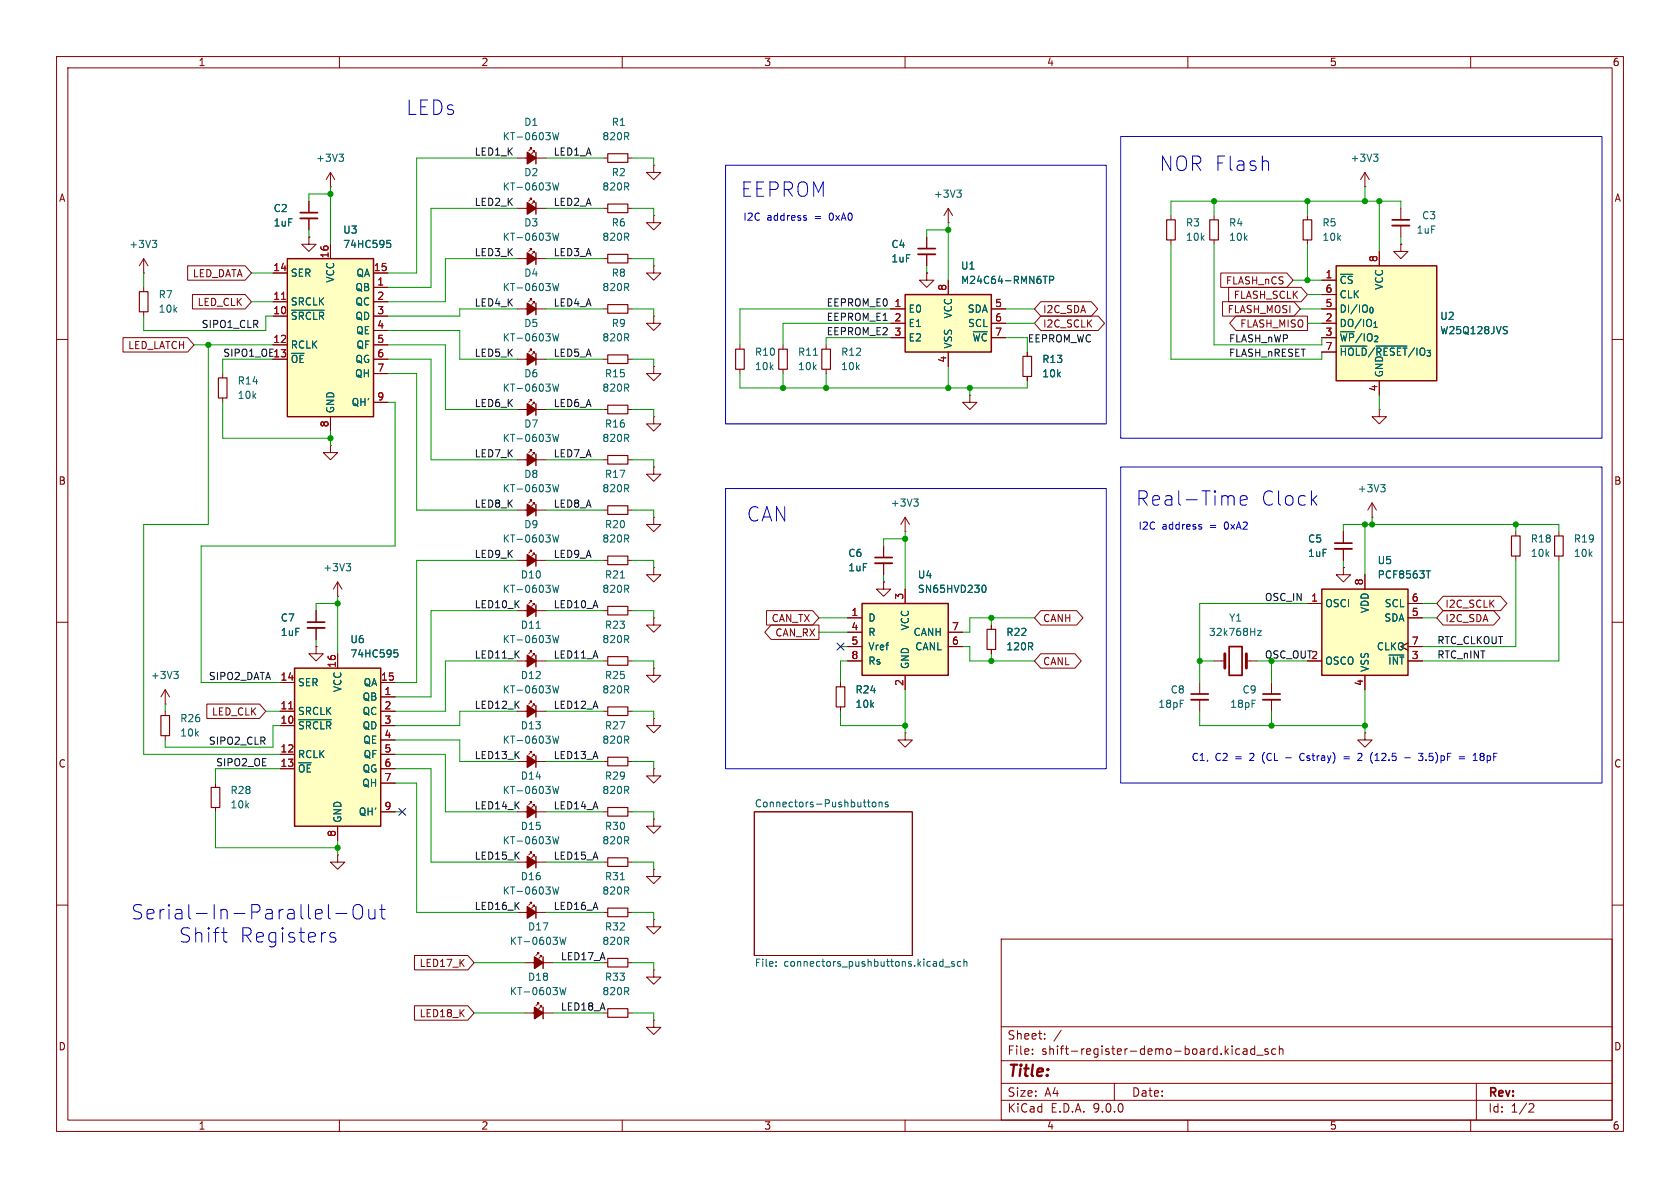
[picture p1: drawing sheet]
<svg xmlns="http://www.w3.org/2000/svg" width="297mm" height="210mm" viewBox="0 0 297 210" stroke-linecap="round" stroke-linejoin="round" font-family="sans-serif">
<defs><g id="words">
<g font-size="3.5" fill="#0000c2">
<text x="71.8" y="20.6">LEDs</text>
<text x="130.8" y="35">EEPROM</text>
<text x="204.9" y="30.5">NOR Flash</text>
<text x="200.7" y="89.6">Real-Time</text>
<text x="222.7" y="89.6">Clock</text>
<text x="132" y="92.4">CAN</text>
<text x="23.1" y="162.8">Serial-In-Parallel-Out</text>
<text x="31.6" y="166.9">Shift</text>
<text x="42.3" y="166.9">Registers</text>
</g>
<text font-size="2.8" fill="#840000" x="178" y="190.9">Title:</text>
<g font-size="2.1" fill="#840000">
<text x="178" y="184">Sheet:</text>
<text x="178" y="186.7">File:</text>
<text x="184.1" y="186.7">shift-register-demo-board.kicad_sch</text>
<text x="178" y="196.9">KiCad</text>
<text x="178" y="194.1">Size:</text>
<text x="184.7" y="194.1">A4</text>
<text x="185.7" y="196.9">E.D.A.</text>
<text x="193.3" y="196.9">9.0.0</text>
<text x="200" y="194.1">Date:</text>
<text x="263" y="194.3">Rev:</text>
<text x="263" y="196.9">Id:</text>
<text x="267.1" y="196.9">1/2</text>
</g>
<g font-size="1.8" fill="#840000">
<text x="35" y="11.9">1</text>
<text x="85" y="11.9">2</text>
<text x="135" y="11.9">3</text>
<text x="185" y="11.9">4</text>
<text x="235" y="11.9">5</text>
<text x="285" y="11.9">6</text>
<text x="10.3" y="35.9">A</text>
<text x="285.3" y="35.9">A</text>
<text x="34" y="49.2">LED_DATA</text>
<text x="216.6" y="50.5">FLASH_nCS</text>
<text x="218" y="53">FLASH_SCLK</text>
<text x="34.8" y="54.3">LED_CLK</text>
<text x="184.3" y="55.6">I2C_SDA</text>
<text x="184.3" y="58.1">I2C_SCLK</text>
<text x="216.9" y="55.6">FLASH_MOSI</text>
<text x="219.2" y="58.1">FLASH_MISO</text>
<text x="22.6" y="61.9">LED_LATCH</text>
<text x="10.3" y="85.9">B</text>
<text x="285.3" y="85.9">B</text>
<text x="255.4" y="107.6">I2C_SCLK</text>
<text x="136.3" y="110.2">CAN_TX</text>
<text x="137" y="112.7">CAN_RX</text>
<text x="184.3" y="110.2">CANH</text>
<text x="255.4" y="110.2">I2C_SDA</text>
<text x="184.3" y="117.8">CANL</text>
<text x="37.4" y="126.7">LED_CLK</text>
<text x="10.3" y="135.9">C</text>
<text x="285.3" y="135.9">C</text>
<text x="74.1" y="171.1">LED17_K</text>
<text x="10.3" y="185.9">D</text>
<text x="74.1" y="180">LED18_K</text>
<text x="285.3" y="185.9">D</text>
<text x="35" y="199.9">1</text>
<text x="85" y="199.9">2</text>
<text x="135" y="199.9">3</text>
<text x="185" y="199.9">4</text>
<text x="235" y="199.9">5</text>
<text x="285" y="199.9">6</text>
</g>
<g font-size="1.8" fill="#006464">
<text x="92.6" y="22.5">D1</text>
<text x="108.1" y="22.5">R1</text>
<text x="55.8" y="28.8">+3V3</text>
<text x="88.8" y="25">KT-0603W</text>
<text x="106.4" y="25">820R</text>
<text x="238.7" y="28.8">+3V3</text>
<text x="88.8" y="33.9">KT-0603W</text>
<text x="92.6" y="31.3">D2</text>
<text x="106.4" y="33.9">820R</text>
<text x="108.1" y="31.3">R2</text>
<text x="165" y="35.2">+3V3</text>
<text x="48.3" y="37.7">C2</text>
<text x="48.3" y="40.2">1uF</text>
<text x="60.6" y="41.5">U3</text>
<text x="92.6" y="40.2">D3</text>
<text x="108.1" y="40.2">R6</text>
<text x="209.6" y="40.2">R3</text>
<text x="217.2" y="40.2">R4</text>
<text x="233.7" y="40.2">R5</text>
<text x="250.3" y="41.5">1uF</text>
<text x="251.3" y="39">C3</text>
<text x="22.8" y="44">+3V3</text>
<text x="60.6" y="44">74HC595</text>
<text x="88.8" y="42.8">KT-0603W</text>
<text x="106.4" y="42.8">820R</text>
<text x="157.5" y="44">C4</text>
<text x="157.5" y="46.6">1uF</text>
<text x="169.8" y="47.9">U1</text>
<text x="209.6" y="42.8">10k</text>
<text x="217.2" y="42.8">10k</text>
<text x="233.7" y="42.8">10k</text>
<text x="27.9" y="52.9">R7</text>
<text x="51.3" y="49.1">SER</text>
<text x="59.3" y="50.1" transform="rotate(-90 59.3 50.1)">VCC</text>
<text x="62.7" y="51.7">QB</text>
<text x="62.9" y="49.1">QA</text>
<text x="88.8" y="51.7">KT-0603W</text>
<text x="92.6" y="49.1">D4</text>
<text x="106.4" y="51.7">820R</text>
<text x="108.1" y="49.1">R8</text>
<text x="169.8" y="50.4">M24C64-RMN6TP</text>
<text x="236.7" y="50.4">~{CS}</text>
<text x="236.7" y="52.9">CLK</text>
<text x="244.7" y="51.3" transform="rotate(-90 244.7 51.3)">VCC</text>
<text x="27.9" y="55.5">10k</text>
<text x="51.3" y="54.2">SRCLK</text>
<text x="51.3" y="56.7">~{SRCLR}</text>
<text x="62.7" y="54.2">QC</text>
<text x="62.7" y="56.7">QD</text>
<text x="62.8" y="59.3">QE</text>
<text x="92.6" y="58">D5</text>
<text x="108.1" y="58">R9</text>
<text x="160.5" y="55.5">E0</text>
<text x="160.5" y="58">E1</text>
<text x="168.5" y="56.4" transform="rotate(-90 168.5 56.4)">VCC</text>
<text x="171" y="55.5">SDA</text>
<text x="171" y="58">SCL</text>
<text x="236.7" y="55.5">DI/IO_{0}</text>
<text x="236.7" y="58">DO/IO_{1}</text>
<text x="254.5" y="59.3">W25Q128JVS</text>
<text x="254.5" y="56.7">U2</text>
<text x="51.3" y="61.8">RCLK</text>
<text x="51.3" y="64.4">~{OE}</text>
<text x="62.7" y="64.4">QG</text>
<text x="62.9" y="61.8">QF</text>
<text x="88.8" y="60.6">KT-0603W</text>
<text x="106.4" y="60.6">820R</text>
<text x="133.4" y="65.6">10k</text>
<text x="133.4" y="63.1">R10</text>
<text x="141" y="65.6">10k</text>
<text x="141" y="63.1">R11</text>
<text x="148.6" y="65.6">10k</text>
<text x="148.6" y="63.1">R12</text>
<text x="160.5" y="60.6">E2</text>
<text x="168.5" y="61.7" transform="rotate(-90 168.5 61.7)">VSS</text>
<text x="171.8" y="60.6">~{WC}</text>
<text x="184.2" y="64.4">R13</text>
<text x="236.7" y="60.6">~{WP}/IO_{2}</text>
<text x="236.7" y="63.1">~{HOLD}/~{RESET}/IO_{3}</text>
<text x="41.9" y="70.7">10k</text>
<text x="41.9" y="68.2">R14</text>
<text x="62.1" y="72">QH'</text>
<text x="62.7" y="66.9">QH</text>
<text x="88.8" y="69.4">KT-0603W</text>
<text x="92.6" y="66.9">D6</text>
<text x="106.4" y="69.4">820R</text>
<text x="106.8" y="66.9">R15</text>
<text x="184.2" y="66.9">10k</text>
<text x="244.7" y="66.8" transform="rotate(-90 244.7 66.8)">GND</text>
<text x="59.3" y="73.2" transform="rotate(-90 59.3 73.2)">GND</text>
<text x="92.6" y="75.8">D7</text>
<text x="106.8" y="75.8">R16</text>
<text x="88.8" y="78.3">KT-0603W</text>
<text x="106.4" y="78.3">820R</text>
<text x="88.8" y="87.2">KT-0603W</text>
<text x="92.6" y="84.7">D8</text>
<text x="106.4" y="87.2">820R</text>
<text x="106.8" y="84.7">R17</text>
<text x="157.4" y="89.8">+3V3</text>
<text x="239.9" y="87.2">+3V3</text>
<text x="92.6" y="93.6">D9</text>
<text x="106.8" y="93.6">R20</text>
<text x="57" y="101.2">+3V3</text>
<text x="88.8" y="96.1">KT-0603W</text>
<text x="106.4" y="96.1">820R</text>
<text x="149.9" y="98.7">C6</text>
<text x="149.9" y="101.2">1uF</text>
<text x="231.1" y="96.1">C5</text>
<text x="231.1" y="98.7">1uF</text>
<text x="243.5" y="99.9">U5</text>
<text x="270.5" y="98.7">10k</text>
<text x="270.5" y="96.1">R18</text>
<text x="278.1" y="98.7">10k</text>
<text x="278.1" y="96.1">R19</text>
<text x="88.8" y="105">KT-0603W</text>
<text x="92" y="102.5">D10</text>
<text x="106.4" y="105">820R</text>
<text x="106.8" y="102.5">R21</text>
<text x="162.2" y="102.5">U4</text>
<text x="162.2" y="105">SN65HVD230</text>
<text x="234.2" y="107.5">OSCI</text>
<text x="243.5" y="102.5">PCF8563T</text>
<text x="244.7" y="107.5">SCL</text>
<text x="49.5" y="110.1">C7</text>
<text x="49.5" y="112.6">1uF</text>
<text x="61.8" y="113.9">U6</text>
<text x="88.8" y="113.9">KT-0603W</text>
<text x="92" y="111.4">D11</text>
<text x="106.4" y="113.9">820R</text>
<text x="106.8" y="111.4">R23</text>
<text x="153.4" y="110.1">D</text>
<text x="153.4" y="112.6">R</text>
<text x="160.9" y="111.5" transform="rotate(-90 160.9 111.5)">VCC</text>
<text x="161.4" y="112.6">CANH</text>
<text x="177.8" y="112.6">R22</text>
<text x="213.6" y="112.6">32k768Hz</text>
<text x="217.2" y="110.1">Y1</text>
<text x="242.2" y="108.5" transform="rotate(-90 242.2 108.5)">VDD</text>
<text x="244.6" y="110.1">SDA</text>
<text x="61.8" y="116.4">74HC595</text>
<text x="153.4" y="115.2">Vref</text>
<text x="153.4" y="117.7">Rs</text>
<text x="160.9" y="118.4" transform="rotate(-90 160.9 118.4)">GND</text>
<text x="161.7" y="115.2">CANL</text>
<text x="177.8" y="115.2">120R</text>
<text x="234.2" y="117.7">OSCO</text>
<text x="242.2" y="118.9" transform="rotate(-90 242.2 118.9)">VSS</text>
<text x="243.3" y="115.2">CLKO</text>
<text x="245.3" y="117.7">~{INT}</text>
<text x="26.6" y="120.2">+3V3</text>
<text x="52.6" y="121.5">SER</text>
<text x="60.6" y="122.4" transform="rotate(-90 60.6 122.4)">VCC</text>
<text x="64" y="124.1">QB</text>
<text x="64.2" y="121.5">QA</text>
<text x="88.8" y="122.8">KT-0603W</text>
<text x="92" y="120.2">D12</text>
<text x="106.4" y="122.8">820R</text>
<text x="106.8" y="120.2">R25</text>
<text x="151.1" y="125.3">10k</text>
<text x="151.1" y="122.8">R24</text>
<text x="204.7" y="125.3">18pF</text>
<text x="206.9" y="122.8">C8</text>
<text x="217.4" y="125.3">18pF</text>
<text x="219.6" y="122.8">C9</text>
<text x="31.8" y="130.4">10k</text>
<text x="31.8" y="127.9">R26</text>
<text x="52.6" y="126.6">SRCLK</text>
<text x="52.6" y="129.1">~{SRCLR}</text>
<text x="64" y="126.6">QC</text>
<text x="64" y="129.1">QD</text>
<text x="64.1" y="131.7">QE</text>
<text x="88.8" y="131.7">KT-0603W</text>
<text x="92" y="129.1">D13</text>
<text x="106.4" y="131.7">820R</text>
<text x="106.8" y="129.1">R27</text>
<text x="52.6" y="134.2">RCLK</text>
<text x="52.6" y="136.8">~{OE}</text>
<text x="64" y="136.8">QG</text>
<text x="64.2" y="134.2">QF</text>
<text x="40.6" y="143.1">10k</text>
<text x="40.6" y="140.6">R28</text>
<text x="63.9" y="139.3">QH</text>
<text x="88.8" y="140.6">KT-0603W</text>
<text x="92" y="138">D14</text>
<text x="106.4" y="140.6">820R</text>
<text x="106.8" y="138">R29</text>
<text x="133.3" y="142.8">Connectors-Pushbuttons</text>
<text x="60.6" y="145.5" transform="rotate(-90 60.6 145.5)">GND</text>
<text x="63.3" y="144.4">QH'</text>
<text x="88.8" y="149.5">KT-0603W</text>
<text x="92" y="146.9">D15</text>
<text x="106.4" y="149.5">820R</text>
<text x="106.8" y="146.9">R30</text>
<text x="92" y="155.8">D16</text>
<text x="106.8" y="155.8">R31</text>
<text x="88.8" y="158.3">KT-0603W</text>
<text x="106.4" y="158.3">820R</text>
<text x="90" y="167.2">KT-0603W</text>
<text x="93.2" y="164.7">D17</text>
<text x="106.4" y="167.2">820R</text>
<text x="106.8" y="164.7">R32</text>
<text x="93.2" y="173.6">D18</text>
<text x="106.8" y="173.6">R33</text>
<text x="133.3" y="171.2">File:</text>
<text x="138.6" y="171.2">connectors_pushbuttons.kicad_sch</text>
<text x="90" y="176.1">KT-0603W</text>
<text x="106.4" y="176.1">820R</text>
</g>
<g font-size="1.8" fill="#0f0f0f">
<text x="83.8" y="27.6">LED1_K</text>
<text x="97.8" y="27.6">LED1_A</text>
<text x="83.8" y="36.5">LED2_K</text>
<text x="97.8" y="36.5">LED2_A</text>
<text x="83.8" y="45.4">LED3_K</text>
<text x="97.8" y="45.4">LED3_A</text>
<text x="35.6" y="58.1">SIPO1_CLR</text>
<text x="83.8" y="54.3">LED4_K</text>
<text x="97.8" y="54.3">LED4_A</text>
<text x="146" y="56.8">EEPROM_E1</text>
<text x="146" y="54.3">EEPROM_E0</text>
<text x="146" y="59.3">EEPROM_E2</text>
<text x="39.4" y="63.2">SIPO1_OE13</text>
<text x="83.8" y="63.2">LED5_K</text>
<text x="97.8" y="63.2">LED5_A</text>
<text x="181.6" y="60.6">EEPROM_WC</text>
<text x="217.2" y="60.6">FLASH_nWP</text>
<text x="217.2" y="63.2">FLASH_nRESET</text>
<text x="83.8" y="72">LED6_K</text>
<text x="97.8" y="72">LED6_A</text>
<text x="83.8" y="80.9">LED7_K</text>
<text x="97.8" y="80.9">LED7_A</text>
<text x="83.8" y="89.8">LED8_K</text>
<text x="97.8" y="89.8">LED8_A</text>
<text x="83.8" y="98.7">LED9_K</text>
<text x="97.8" y="98.7">LED9_A</text>
<text x="83.8" y="107.6">LED10_K</text>
<text x="97.8" y="107.6">LED10_A</text>
<text x="223.5" y="106.3">OSC_IN</text>
<text x="254" y="114">RTC_CLKOUT</text>
<text x="83.8" y="116.5">LED11_K</text>
<text x="97.8" y="116.5">LED11_A</text>
<text x="254" y="116.5">RTC_nINT</text>
<text x="36.8" y="120.3">SIPO2_DATA</text>
<text x="83.8" y="125.4">LED12_K</text>
<text x="97.8" y="125.4">LED12_A</text>
<text x="36.8" y="131.7">SIPO2_CLR</text>
<text x="38.1" y="135.5">SIPO2_OE</text>
<text x="83.8" y="134.3">LED13_K</text>
<text x="97.8" y="134.3">LED13_A</text>
<text x="83.8" y="143.2">LED14_K</text>
<text x="97.8" y="143.2">LED14_A</text>
<text x="83.8" y="152.1">LED15_K</text>
<text x="97.8" y="152.1">LED15_A</text>
<text x="83.8" y="160.9">LED16_K</text>
<text x="97.8" y="160.9">LED16_A</text>
<text x="99.1" y="169.8">LED17_A</text>
<text x="99.1" y="178.7">LED18_A</text>
</g>
<g font-size="1.8" fill="#0000c2">
<text x="131.3" y="39.2">I2C</text>
<text x="135.6" y="39.2">address</text>
<text x="144.1" y="39.2">=</text>
<text x="146.9" y="39.2">0xA0</text>
<text x="201.2" y="93.8">I2C</text>
<text x="205.4" y="93.8">address</text>
<text x="214" y="93.8">=</text>
<text x="216.7" y="93.8">0xA2</text>
<text x="210.6" y="134.7">C1,</text>
<text x="214.8" y="134.7">C2</text>
<text x="218.5" y="134.7">=</text>
<text x="221.2" y="134.7">2</text>
<text x="223.6" y="134.7">(CL</text>
<text x="230.7" y="134.7">Cstray)</text>
<text x="241.3" y="134.7">2</text>
<text x="243.7" y="134.7">(12.5</text>
<text x="252.7" y="134.7">3.5)pF</text>
<text x="260" y="134.7">=</text>
<text x="262.7" y="134.7">18pF</text>
</g>
<g font-size="1.8" fill="#a90000">
<text x="58.2" y="45.8" transform="rotate(-90 58.2 45.8)">16</text>
<text x="243.6" y="46.4" transform="rotate(-90 243.6 46.4)">8</text>
<text x="48.2" y="48">14</text>
<text x="48.2" y="53.1">11</text>
<text x="66" y="48">15</text>
<text x="66.6" y="50.5">1</text>
<text x="66.6" y="53.1">2</text>
<text x="167.4" y="51.5" transform="rotate(-90 167.4 51.5)">8</text>
<text x="234.2" y="49.3">1</text>
<text x="234.2" y="51.8">6</text>
<text x="48.2" y="55.6">10</text>
<text x="66.6" y="55.6">3</text>
<text x="66.6" y="58.2">4</text>
<text x="158" y="54.4">1</text>
<text x="158" y="56.9">2</text>
<text x="158" y="59.4">3</text>
<text x="175.8" y="54.4">5</text>
<text x="175.8" y="56.9">6</text>
<text x="175.8" y="59.4">7</text>
<text x="234.2" y="54.4">5</text>
<text x="234.2" y="56.9">2</text>
<text x="234.2" y="59.4">3</text>
<text x="48.2" y="60.7">12</text>
<text x="48.2" y="63.2">13</text>
<text x="66.6" y="60.7">5</text>
<text x="66.6" y="63.2">6</text>
<text x="66.6" y="65.8">7</text>
<text x="167.4" y="64.2" transform="rotate(-90 167.4 64.2)">4</text>
<text x="234.2" y="62">7</text>
<text x="66.6" y="70.9">9</text>
<text x="243.6" y="69.3" transform="rotate(-90 243.6 69.3)">4</text>
<text x="58.2" y="75.6" transform="rotate(-90 58.2 75.6)">8</text>
<text x="159.8" y="106.1" transform="rotate(-90 159.8 106.1)">3</text>
<text x="231.7" y="106.4">1</text>
<text x="241" y="103.6" transform="rotate(-90 241 103.6)">8</text>
<text x="249.5" y="106.4">6</text>
<text x="150.4" y="109">1</text>
<text x="150.4" y="111.5">4</text>
<text x="168.2" y="111.5">7</text>
<text x="249.5" y="109">5</text>
<text x="59.4" y="118.2" transform="rotate(-90 59.4 118.2)">16</text>
<text x="150.4" y="114">5</text>
<text x="150.4" y="116.6">8</text>
<text x="168.2" y="114">6</text>
<text x="231.7" y="116.6">2</text>
<text x="249.5" y="114">7</text>
<text x="249.5" y="116.6">3</text>
<text x="49.5" y="120.4">14</text>
<text x="49.5" y="125.5">11</text>
<text x="67.3" y="120.4">15</text>
<text x="67.9" y="122.9">1</text>
<text x="67.9" y="125.5">2</text>
<text x="159.8" y="121.4" transform="rotate(-90 159.8 121.4)">2</text>
<text x="241" y="121.4" transform="rotate(-90 241 121.4)">4</text>
<text x="49.5" y="128">10</text>
<text x="67.9" y="128">3</text>
<text x="67.9" y="130.6">4</text>
<text x="49.5" y="133.1">12</text>
<text x="49.5" y="135.6">13</text>
<text x="67.9" y="133.1">5</text>
<text x="67.9" y="135.6">6</text>
<text x="67.9" y="138.2">7</text>
<text x="67.9" y="143.3">9</text>
<text x="59.4" y="148" transform="rotate(-90 59.4 148)">8</text>
</g>
<text font-size="1.8" fill="#009600" x="223.5" y="116.5">OSC_OUT2</text>
</g></defs>
<g fill="none" stroke="#840000" stroke-width=".18">
<path d="M10 10h277v190h-277zM12 12h273v186h-273zM60 10v2M110 10v2M160 10v2M210 10v2M260 10v2M58.4 33h.1M58.4 30.5l.8 1.3M58.4 30.5l-.7 1.3M58.4 30.5v2.5M167.6 39.4h.1"/>
<path d="M167.6 36.8l.8 1.3M167.6 36.8l-.7 1.3M167.6 36.8v2.6M163.8 48.3v1.2h-1.2l1.2 1.3 1.3-1.3h-1.3M163.8 48.3h.1M163.8 41.9v2M163.8 45v2M10 60h2M115.6 73.7v1.2h1.2l-1.2 1.3-1.3-1.3h1.3M115.6 73.7h.1M130.8 61v.7M130.8 65.3v.7"/>
<path d="M138.4 61v.7M138.4 65.3v.7M146 61v.7M146 65.3v.7M285 60h2M106.7 99.1h.7M111 99.1h.8M115.6 82.6v1.2h1.2l-1.2 1.3-1.3-1.3h1.3M115.6 82.6h.1M115.6 91.4v1.3h1.2l-1.2 1.3-1.3-1.3h1.3M115.6 91.4h.1M10 110h2"/>
<path d="M106.7 108h.7M111 108h.8M115.6 100.3v1.3h1.2l-1.2 1.3-1.3-1.3h1.3M115.6 100.3h.1M285 110h2M29.2 124.5h.1M29.2 121.9l.8 1.3M29.2 121.9l-.8 1.3M29.2 121.9v2.6M29.2 125.7v.8M29.2 130v.8M115.6 135.9v1.3h1.2l-1.2 1.2-1.3-1.2h1.3"/>
<path d="M115.6 135.9h.1M91.4 152.4h5.1M94 159.8v-.3h-.3h.3l-.5 .5M94 150.9v-.3h-.3h.3l-.5 .5M94.5 151.4v-.3h-.3h.3l-.5 .5M106.7 152.4h.7M106.7 143.5h.7M111 152.4h.8M111 143.5h.8M115.6 153.7v1.2h1.2l-1.2 1.3-1.3-1.3h1.3M115.6 153.7h.1M115.6 144.8v1.3h1.2l-1.2 1.2-1.3-1.2h1.3"/>
<path d="M115.6 144.8h.1M133.3 143.5h28v25.4h-28zM10 160h2M91.4 161.3h5.1M92.7 170.2h5.1M94.5 160.3v-.3h-.3h.3l-.5 .5M95.2 168.7v-.3h-.2h.2l-.5 .5M95.8 169.2v-.3h-.3h.3l-.6 .5M106.7 179.1h.7M111 179.1h.8M177 166h108v32h-108zM285 160h2"/>
<path d="M60 198v2M110 198v2M160 198v2M177 194.5h108M177 191.5h108M177 187.5h108M177 181.5h108M182.5 186.3v.1M182.5 185.5v.1M184.7 183.6v.1M184.7 182.8v.1M187.6 182.1l-1.3 2"/>
<path d="M197 191.5v3M210 198v2M219.2 185.5l-.5-.1-.2 .3v.4l.1 .2h.6M219.8 185.5h.6l.1 .9M220.5 185.8h-.5a.29 .29 0 0 0-.3 .3 .29 .29 0 0 0 .3 .3l.5-.1M221.8 185.5l-.4-.1-.3 .3v.4l.1 .2h.6M221.8 184.9v1.5M222.2 186.5h1.1M224.2 185.5l-.4-.1-.2 .2 .1 .2 .5 .2v.3h-.6M225.5 185.5l-.4-.1-.3 .3v.4l.2 .2h.5M226.2 185.5l.2-.1 .3 .1 .1 .9M226.2 184.9v1.5"/>
<path d="M260 198v2M261 191.5v6.5M270.5 195.1l.5 .1 .2 .3-1 1.1h1"/>
</g>
<g fill="none" stroke="#006464" stroke-width=".18">
<path d="M59.9 27.2h.8l-.4 .5M60.5 27.7l.2 .3v.3l-.2 .2M169.2 33.6h.7l-.4 .5M169.7 34.1l.2 .2v.3l-.2 .3M143.8 62.8h.7M30.7 118.7h.8l-.4 .5M31.3 119.2l.2 .2v.3l-.2 .3M109.7 102.2h.7M97.7 156.8l.3 1.3 .2-.9 .3 .9 .3-1.3M97.7 147.9l.3 1.3 .2-.9 .3 .9 .3-1.3M153.3 141.8h.5M153.5 141.4v1.1l.3 .1"/>
<path d="M154.3 141.8h.3l.3 .2v.4l-.3 .2h-.3l-.1-.2zM155.4 141.9l.2-.1h.3v.8M155.4 141.8v.8M157 141.8h-.3l-.2 .2 .1 .2 .4 .1v.3h-.5M99 165.7l.3 1.2 .2-.9 .3 .9 .3-1.2M137.2 170.7v.1M137.2 170v.2M166.6 170h.1M166.7 169.5v1.3M166.7 170.8h-.1M167 170.9h1M168.7 170h-.3l-.2 .2 .1 .1 .4 .2v.3h-.5"/>
<path d="M169.9 170h-.4l-.2 .2 .1 .6h.5M170.4 170.1l.2-.1h.3v.8M170.4 169.5v1.3"/>
</g>
<path d="M130 61.7h1.6v3.6h-1.6zM137.7 61.7h1.5v3.6h-1.5zM145.3 61.7h1.5v3.6h-1.5zM107.4 98.3h3.6v1.5h-3.6zM107.4 107.2h3.6v1.5h-3.6zM28.4 126.5h1.6v3.5h-1.6zM107.4 151.6h3.6v1.6h-3.6zM107.4 142.7h3.6v1.6h-3.6zM107.4 178.3h3.6v1.5h-3.6z" fill="none" stroke="#840000" stroke-width=".2"/>
<path d="M94.7 151.4v2M94.7 160.3v2M96 169.2v2" fill="none" stroke="#840000" stroke-width=".25"/>
<g fill="#840000" stroke="#840000" stroke-width=".25">
<path d="M93.2 160.3l1.5 1-1.5 1z"/>
<path d="M94.5 169.2l1.5 1-1.5 1z"/>
<path d="M93.2 151.4l1.5 1-1.5 1z"/>
</g>
<path d="M162.3 43.9h3.1" fill="none" stroke="#840000" stroke-width=".3"/>
<path d="M162.3 45h3.1" fill="none" stroke="#840000" stroke-width=".33"/>
<path d="M160 52.1h15.3v10.1h-15.3z" fill="#ffffc2"/>
<path d="M160 52.1h15.3v10.1h-15.3zM94.7 124.7v2M94.7 133.6v2M94.7 142.5v2" fill="none" stroke="#840000" stroke-width=".25"/>
<g fill="none" stroke="#840000" stroke-width=".18">
<path d="M157.5 54.6h2.5M157.5 57.2h2.5M157.5 59.7h2.5M167.6 49.5v2.6M175.3 54.6h2.5M175.3 57.2h2.5M175.3 59.7h2.5M167.6 62.2v2.6M171.4 69.9v1.2h1.3l-1.3 1.3-1.2-1.3h1.2M171.4 69.9h.1M181.6 62.2v.8M181.6 66.5v.8"/>
<path d="M237.5 100.3v1.3h-1.3l1.3 1.3 1.3-1.3h-1.3M237.5 100.3h.1M91.4 134.6h5.1M91.4 125.7h5.1M94 133.1v-.3h-.3h.3l-.5 .6M94 124.2v-.2h-.3h.3l-.5 .5M94.5 133.6v-.2h-.3h.3l-.5 .5M94.5 124.7v-.2h-.3h.3l-.5 .5M91.4 143.5h5.1M94 142v-.3h-.3h.3l-.5 .5M94.5 142.5v-.3h-.3h.3l-.5 .5"/>
</g>
<path d="M184.4 48.8h.7M185.6 49.5l.6-.1 .1-.1-.1-.3-.6-.2v1.3M97.7 130.1l.3 1.3 .2-.9 .3 .9 .3-1.3M97.7 139l.3 1.3 .2-.9 .3 .9 .3-1.3M97.7 121.2l.3 1.3 .2-.9 .3 .9 .3-1.3" fill="none" stroke="#006464" stroke-width=".18"/>
<path d="M180.8 63h1.6v3.5h-1.6z" fill="none" stroke="#840000" stroke-width=".2"/>
<g fill="#840000" stroke="#840000" stroke-width=".25">
<path d="M93.2 133.6l1.5 1-1.5 1z"/>
<path d="M93.2 142.5l1.5 1-1.5 1z"/>
<path d="M93.2 124.7l1.5 1-1.5 1z"/>
</g>
<path d="M233.7 104.1h15.2v15.3h-15.2z" fill="#ffffc2"/>
<path d="M94.7 115.8v2.1M233.7 104.1h15.2v15.3h-15.2z" fill="none" stroke="#840000" stroke-width=".25"/>
<g fill="none" stroke="#840000" stroke-width=".18">
<path d="M237.5 94v2M237.5 97v2.1M91.4 116.8h5.1M94 115.3v-.2h-.3h.3l-.5 .5M94.5 115.8v-.2h-.3h.3l-.5 .5M115.6 118.1v1.3h1.2l-1.2 1.3-1.3-1.3h1.3M115.6 118.1h.1M214.6 116.8h1.9M220.3 116.8h1.9M231.1 106.7h2.6M231.1 116.8h2.6M241.3 101.6v2.5"/>
<path d="M241.3 119.4v2.5M248.9 113.7l-1.3 .6 1.3 .6M248.9 106.7h2.6M248.9 116.8h2.6M248.9 109.2h2.6M248.9 114.3h2.6M38.1 138.4v.8M106.7 125.7h.7M106.7 134.6h.7M111 125.7h.8M111 134.6h.8M115.6 127v1.3h1.2l-1.2 1.2-1.3-1.2h1.3"/>
<path d="M115.6 127h.1M224.8 120.7v2M224.8 123.7v2M38.1 142.7v.8"/>
</g>
<path d="M94.8 111.1h.7M97.7 112.3l.3 1.3 .2-.9 .3 .9 .3-1.3M222.3 111.5h.7l-.7 .8h.7M252.1 100.9h.8" fill="none" stroke="#006464" stroke-width=".18"/>
<path d="M93.2 115.8l1.5 1-1.5 1.1z" fill="#840000" stroke="#840000" stroke-width=".25"/>
<path d="M236 96h3M217.3 114.3h2.3v5.1h-2.3zM223.3 122.7h3" fill="none" stroke="#840000" stroke-width=".3"/>
<path d="M236 97h3M223.3 123.7h3" fill="none" stroke="#840000" stroke-width=".33"/>
<path d="M37.3 139.2h1.6v3.5h-1.6zM107.4 125h3.6v1.5h-3.6zM107.4 133.9h3.6v1.5h-3.6z" fill="none" stroke="#840000" stroke-width=".2"/>
<path d="M216.5 115.6v2.5M220.3 115.6v2.5" fill="none" stroke="#840000" stroke-width=".51"/>
<path d="M152.4 106.7h15.2v12.7h-15.2z" fill="#ffffc2"/>
<path d="M94.7 106.9v2.1M152.4 106.7h15.2v12.7h-15.2z" fill="none" stroke="#840000" stroke-width=".25"/>
<g fill="none" stroke="#840000" stroke-width=".18">
<path d="M54.6 35.6v2M54.6 38.6v2M54.6 41.9v1.3h-1.3l1.3 1.3 1.3-1.3h-1.3M54.6 41.9h.1M39.4 66v.8M39.4 70.4v.7M91.4 108h5.1M94 106.4v-.2h-.3h.3l-.5 .5M94.5 106.9v-.2h-.3h.3l-.5 .5M106.7 116.8h.7M111 116.8h.8M149.9 109.2h2.5"/>
<path d="M149.9 111.8h2.5M149.9 114.3h2.5M149.9 116.8h2.5M156.2 102.9v1.2h-1.3l1.3 1.3 1.3-1.3h-1.3M156.2 102.9h.1M160 104.1v2.6M160 119.4v2.5M167.6 111.8h2.6M167.6 114.3h2.6"/>
</g>
<path d="M97.7 103.4l.3 1.3 .2-.9 .3 .9 .3-1.3M173.8 103.5l.1-.1a.68 .68 0 0 1 .4 .7 .68 .68 0 0 1-.4 .6h-.1" fill="none" stroke="#006464" stroke-width=".18"/>
<path d="M93.2 106.9l1.5 1.1-1.5 1z" fill="#840000" stroke="#840000" stroke-width=".25"/>
<path d="M53.1 37.6h3" fill="none" stroke="#840000" stroke-width=".3"/>
<path d="M53.1 38.6h3" fill="none" stroke="#840000" stroke-width=".33"/>
<path d="M38.6 66.8h1.5v3.6h-1.5zM107.4 116.1h3.6v1.5h-3.6z" fill="none" stroke="#840000" stroke-width=".2"/>
<path d="M50.8 45.7h15.2v28h-15.2z" fill="#ffffc2"/>
<path d="M50.8 45.7h15.2v28h-15.2z" fill="none" stroke="#840000" stroke-width=".25"/>
<g fill="none" stroke="#840000" stroke-width=".18">
<path d="M48.3 48.3h2.5M48.3 53.3h2.5M48.3 55.9h2.5M58.4 43.2v2.5M66 48.3h2.6M66 53.3h2.6M66 55.9h2.6M66 50.8h2.6M66 58.4h2.6M247.6 43.2v1.3h1.3l-1.3 1.2-1.2-1.2h1.2M247.6 43.2h.1M48.3 61h2.5"/>
<path d="M48.3 63.5h2.5M58.4 73.7v2.5M66 61h2.6M66 63.5h2.6M66 66h2.6M66 71.1h2.6M243.8 72.4v1.3h1.3l-1.3 1.2-1.2-1.2h1.2M243.8 72.4h.1M106.7 90.2h.7M111 90.2h.8M156.2 96.5v2.1M156.2 99.6v2"/>
<path d="M160 94h.1M160 91.4l.8 1.3M160 91.4l-.7 1.3M160 91.4v2.6M55.9 108v2M55.9 111v2M175.3 110.5v.8M175.3 114.8v.8M148.6 120.7v.7M148.6 125v.7M160 129.5v1.3h1.3l-1.3 1.3-1.3-1.3h1.3M160 129.5h.1"/>
</g>
<path d="M49.8 52.9h.7" fill="none" stroke="#a90000" stroke-width=".18"/>
<path d="M51.5 54.8h5.8M68.4 42.5h.6M68.5 43h.3l.3 .2-.1 .5-.5 .1M161.5 88.2h.8l-.4 .5M162.1 88.7l.2 .2v.3l-.2 .3" fill="none" stroke="#006464" stroke-width=".18"/>
<path d="M107.4 89.4h3.6v1.5h-3.6zM174.5 111.3h1.5v3.5h-1.5zM147.8 121.4h1.6v3.6h-1.6z" fill="none" stroke="#840000" stroke-width=".2"/>
<path d="M154.7 98.6h3M54.4 110h3" fill="none" stroke="#840000" stroke-width=".3"/>
<path d="M154.7 99.6h3M54.4 111h3" fill="none" stroke="#840000" stroke-width=".33"/>
<path d="M236.2 47h17.8v20.3h-17.8z" fill="#ffffc2"/>
<path d="M94.7 44.7v2M94.7 53.6v2M236.2 47h17.8v20.3h-17.8zM94.7 62.5v2M94.7 71.4v2M94.7 89.2v2" fill="none" stroke="#840000" stroke-width=".25"/>
<g fill="none" stroke="#840000" stroke-width=".18">
<path d="M106.7 36.8h.7M106.7 27.9h.7M111 36.8h.8M111 27.9h.8M115.6 29.2v1.3h1.2l-1.2 1.3-1.3-1.3h1.3M115.6 29.2h.1M207 38.1v.8M214.6 38.1v.8M231.1 38.1v.8M241.3 33h.1M241.3 30.5l-.8 1.3M241.3 30.5l.8 1.3"/>
<path d="M241.3 30.5v2.5M247.6 36.8v2.1M247.6 39.9v2M25.4 48.3h.1M25.4 45.7v2.6M25.4 50.8v.8M25.4 55.1v.8M25.4 45.7l.8 1.3M25.4 45.7l-.8 1.3M91.4 54.6h5.1M91.4 45.7h5.1M94 44.2v-.3h-.3h.3l-.5 .6"/>
<path d="M94 53.1v-.3h-.3h.3l-.5 .5M94.5 44.7v-.2h-.3h.3l-.5 .5M94.5 53.6v-.3h-.3h.3l-.5 .5M106.7 54.6h.7M111 54.6h.8M115.6 55.9v1.3h1.2l-1.2 1.2-1.3-1.2h1.3M115.6 55.9h.1M207 42.4v.8M214.6 42.4v.8M231.1 42.4v.8M233.7 49.5h2.5M233.7 52.1h2.5"/>
<path d="M233.7 54.6h2.5M233.7 57.2h2.5M233.7 59.7h2.5M243.8 44.5v2.5M58.4 78.7v1.3h1.3l-1.3 1.3-1.3-1.3h1.3M58.4 78.7h.1M91.4 72.4h5.1M91.4 63.5h5.1M94 70.9v-.3h-.3h.3l-.5 .5M94 62v-.3h-.3h.3l-.5 .5M94.5 71.4v-.3h-.3h.3l-.5 .5M94.5 62.5v-.3h-.3h.3l-.5 .5"/>
<path d="M106.7 72.4h.7M106.7 63.5h.7M111 72.4h.8M111 63.5h.8M115.6 64.8v1.2h1.2l-1.2 1.3-1.3-1.3h1.3M115.6 64.8h.1M233.7 62.2h2.5M243.8 67.3v2.6M91.4 90.2h5.1M94 88.6v-.2h-.3h.3l-.5 .5M94.5 89.2v-.3h-.3h.3l-.5 .5M242.6 91.4h.1"/>
<path d="M242.6 88.9l.7 1.3M242.6 88.9l-.8 1.3M242.6 88.9v2.5M268 94v.7M268 98.3v.8M275.6 94v.7M275.6 98.3v.8M55.9 114.3v1.3h-1.3l1.3 1.2 1.2-1.2h-1.2M55.9 114.3h.1M59.7 105.4h.1M59.7 102.9l.8 1.2M59.7 102.9l-.8 1.2"/>
<path d="M59.7 102.9v2.5M115.6 109.2v1.3h1.2l-1.2 1.3-1.3-1.3h1.3M115.6 109.2h.1M212.1 120.7v2M212.1 123.7v2M241.3 129.5v1.3h1.3l-1.3 1.3-1.3-1.3h1.3M241.3 129.5h.1"/>
</g>
<g fill="none" stroke="#006464" stroke-width=".18">
<path d="M242.8 27.2h.8l-.4 .5M243.4 27.7l.2 .3v.3l-.2 .2M26.9 42.5h.8l-.4 .5M27.5 43l.2 .2v.3l-.2 .3M97.7 41.2l.3 1.3 .2-.9 .3 .9 .3-1.3M97.7 59l.3 1.3 .2-.9 .3 .9 .3-1.3M97.7 50.1l.3 1.3 .2-.9 .3 .9 .3-1.3M266 57.7l.5 .1M266.2 58.4l.3 .2-.3 .4M97.7 67.9l.3 1.3 .2-.9 .3 .9 .3-1.3M237 61.2h4.7M243.2 61.2h5.5"/>
<path d="M61.2 99.6h.8l-.4 .5M97.7 85.7l.3 1.2 .2-.9 .3 .9 .3-1.2M244.1 85.7h.8l-.5 .5M244.6 86.2l.3 .2v.3l-.3 .2M61.7 100.1l.3 .3v.3l-.3 .2"/>
</g>
<path d="M246.1 38.9h3.1M210.6 122.7h3" fill="none" stroke="#840000" stroke-width=".3"/>
<path d="M246.1 39.9h3.1M210.6 123.7h3" fill="none" stroke="#840000" stroke-width=".33"/>
<path d="M107.4 36.1h3.6v1.5h-3.6zM107.4 27.2h3.6v1.5h-3.6zM206.2 38.9h1.6v3.5h-1.6zM213.9 38.9h1.5v3.5h-1.5zM230.4 38.9h1.5v3.5h-1.5zM24.6 51.6h1.6v3.5h-1.6zM107.4 53.8h3.6v1.6h-3.6zM107.4 71.6h3.6v1.6h-3.6zM107.4 62.7h3.6v1.6h-3.6zM267.2 94.7h1.5v3.6h-1.5zM274.8 94.7h1.6v3.6h-1.6z" fill="none" stroke="#840000" stroke-width=".2"/>
<g fill="#840000" stroke="#840000" stroke-width=".25">
<path d="M93.2 44.7l1.5 1-1.5 1z"/>
<path d="M93.2 89.2l1.5 1-1.5 1z"/>
<path d="M93.2 71.4l1.5 1-1.5 1z"/>
<path d="M93.2 62.5l1.5 1-1.5 1z"/>
<path d="M93.2 53.6l1.5 1-1.5 1z"/>
</g>
<path d="M52.1 118.1h15.2v28h-15.2z" fill="#ffffc2"/>
<path d="M94.7 26.9v2.1M94.7 35.8v2M94.7 80.3v2M94.7 98v2.1M52.1 118.1h15.2v28h-15.2zM96 178.1v2" fill="none" stroke="#840000" stroke-width=".25"/>
<g fill="none" stroke="#840000" stroke-width=".18">
<path d="M54.6 35.6v2M54.6 38.6v2M91.4 36.8h5.1M91.4 27.9h5.1M94 35.3v-.2h-.3h.3l-.5 .5M94 26.4v-.2h-.3h.3l-.5 .5M94.5 35.8v-.2h-.3h.3l-.5 .5M94.5 26.9v-.2h-.3h.3l-.5 .5M115.6 38.1v1.3h1.2l-1.2 1.2-1.3-1.2h1.3M115.6 38.1h.1M21.7 59.7h11.5l1.1 1.3-1.1 1.2h-11.5zM33.2 47h10.1l1.1 1.3-1.1 1.2h-10.1z"/>
<path d="M34 52.1h9.3l1.1 1.2-1.1 1.3h-9.3zM48.3 48.3h2.5M48.3 53.3h2.5M48.3 55.9h2.5M54.6 41.9h.1M58.4 43.2v2.5M66 48.3h2.6M66 53.3h2.6M66 55.9h2.6M66 50.8h2.6M66 58.4h2.6M106.7 45.7h.7"/>
<path d="M111 45.7h.8M115.6 47v1.3h1.2l-1.2 1.2-1.3-1.2h1.3M115.6 47h.1M157.5 54.6h2.5M157.5 57.2h2.5M157.5 59.7h2.5M163.8 48.3h.1M163.8 41.9v2M163.8 45v2M167.6 49.5v2.6M175.3 54.6h2.5M175.3 57.2h2.5"/>
<path d="M175.3 59.7h2.5M184 53.3h8.9l1.2 1.3-1.2 1.3h-8.9l-1.1-1.3zM184 55.9h10.2l1.1 1.3-1.1 1.2h-10.2l-1.1-1.2zM215.8 48.3h11.7l1.1 1.2-1.1 1.3h-11.7zM216.1 53.3h12.7l1.1 1.3-1.1 1.3h-12.7zM217.2 50.8h12.8l1.1 1.3-1.1 1.2h-12.8zM218.5 55.9h12.6v2.5h-12.6l-1.1-1.2zM233.7 54.6h2.5M233.7 57.2h2.5M233.7 59.7h2.5M233.7 49.5h2.5M233.7 52.1h2.5"/>
<path d="M243.8 44.5v2.5M247.6 43.2h.1M48.3 61h2.5M48.3 63.5h2.5M58.4 73.7v2.5M66 61h2.6M66 63.5h2.6M66 66h2.6M66 71.1h2.6M94 79.8v-.3h-.3h.3l-.5 .5M167.6 62.2v2.6M181.6 62.2v.8"/>
<path d="M181.6 66.5v.8M233.7 62.2h2.5M243.8 67.3v2.6M91.4 99.1h5.1M91.4 81.3h5.1M94 97.5v-.2h-.3h.3l-.5 .5M94.5 98v-.2h-.3h.3l-.5 .5M94.5 80.3v-.3h-.3h.3l-.5 .5M106.7 81.3h.7M111 81.3h.8M156.2 96.5v2.1M156.2 99.6v2"/>
<path d="M237.5 94v2M237.5 97v2.1M55.9 114.3h.1M55.9 108v2M55.9 111v2M59.7 115.6v2.5M135.5 107.9h8.2l1.1 1.3-1.1 1.3h-8.2zM136.3 110.5h8.5v2.5h-8.5l-1.1-1.2zM149.9 116.8h2.5M149.9 109.2h2.5M149.9 114.3h2.5M149.9 111.8h2.5"/>
<path d="M156.2 102.9h.1M160 104.1v2.6M160 119.4v2.5M167.6 114.3h2.6M167.6 111.8h2.6M175.3 110.5v.8M175.3 114.8v.8M184 107.9h6.3l1.2 1.3-1.2 1.3h-6.3l-1.1-1.3zM184 115.6h6l1.2 1.2-1.2 1.3h-6l-1.1-1.3zM231.1 106.7h2.6M231.1 116.8h2.6M237.5 100.3h.1"/>
<path d="M241.3 101.6v2.5M241.3 119.4v2.5M248.9 113.7l-1.3 .6 1.3 .6M248.9 106.7h2.6M248.9 116.8h2.6M248.9 109.2h2.6M248.9 114.3h2.6M255.1 105.4h10.2l1.1 1.3-1.1 1.3h-10.2l-1.1-1.3zM255.1 107.9h9l1.1 1.3-1.1 1.3h-9l-1.1-1.3zM36.6 124.5h9.3l1.1 1.2-1.1 1.3h-9.3zM49.5 120.7h2.6M49.5 125.7h2.6"/>
<path d="M49.5 128.3h2.6M49.5 133.4h2.6M49.5 135.9h2.6M67.3 120.7h2.5M67.3 125.7h2.5M67.3 128.3h2.5M67.3 133.4h2.5M67.3 135.9h2.5M67.3 123.2h2.5M67.3 130.8h2.5M67.3 138.4h2.5M148.6 120.7v.7"/>
<path d="M148.6 125v.7M59.7 151.1v1.3h1.3l-1.3 1.3-1.3-1.3h1.3M59.7 151.1h.1M59.7 146.1v2.5M67.3 143.5h2.5M73.3 177.8h9.4l1.1 1.3-1.1 1.2h-9.4zM73.3 168.9h9.4l1.1 1.3-1.1 1.3h-9.4zM92.7 179.1h5.1M95.2 177.5v-.2h-.2h.2l-.5 .5M95.8 178.1v-.3h-.3h.3l-.6 .5M106.7 170.2h.7M106.7 161.3h.7"/>
<path d="M111 170.2h.8M111 161.3h.8M115.6 162.6v1.2h1.2l-1.2 1.3-1.3-1.3h1.3M115.6 162.6h.1M115.6 171.5v1.2h1.2l-1.2 1.3-1.3-1.3h1.3M115.6 171.5h.1M115.6 180.3v1.3h1.2l-1.2 1.3-1.3-1.3h1.3M115.6 180.3h.1"/>
</g>
<path d="M49.8 52.9h.7M51 125.3h.8" fill="none" stroke="#a90000" stroke-width=".18"/>
<g fill="none" stroke="#006464" stroke-width=".18">
<path d="M97.7 32.3l.3 1.3 .2-.9 .3 .9 .3-1.3M97.7 23.4l.3 1.3 .2-.9 .3 .9 .3-1.3M51.5 54.8h5.8M68.4 42.5h.6M68.5 43h.3l.3 .2-.1 .5-.5 .1M184.4 48.8h.7M185.6 49.5l.6-.1 .1-.1-.1-.3-.6-.2v1.3M266 57.7l.5 .1M266.2 58.4l.3 .2-.3 .4M97.7 76.8l.3 1.2 .2-.9 .3 .9 .3-1.2M237 61.2h4.7M243.2 61.2h5.5"/>
<path d="M97.7 94.6l.3 1.2 .2-.9 .3 .9 .3-1.2M69.7 114.9h.6M69.8 115.4h.3l.3 .2-.2 .5h-.4M173.8 103.5l.1-.1a.68 .68 0 0 1 .4 .7 .68 .68 0 0 1-.4 .6h-.1M252.1 100.9h.8M52.8 127.2h5.8M109.7 155.5h.7M99 174.6l.3 1.2 .2-.9 .3 .9 .3-1.2"/>
</g>
<g fill="#840000" stroke="#840000" stroke-width=".25">
<path d="M93.2 98l1.5 1.1-1.5 1z"/>
<path d="M93.2 35.8l1.5 1-1.5 1z"/>
<path d="M93.2 26.9l1.5 1-1.5 1.1z"/>
<path d="M93.2 80.3l1.5 1-1.5 1z"/>
<path d="M94.5 178.1l1.5 1-1.5 1z"/>
</g>
<path d="M107.4 45h3.6v1.5h-3.6zM107.4 80.5h3.6v1.5h-3.6zM107.4 169.4h3.6v1.5h-3.6zM107.4 160.5h3.6v1.6h-3.6z" fill="none" stroke="#840000" stroke-width=".2"/>
<g fill="none" stroke="#009600" stroke-width=".18">
<path d="M58.4 33v10.2M58.4 34.3h-3.8v1.3M91.4 27.9h-17.7v20.4h-5.1M91.4 36.8h-15.2v14h-7.6M96.5 27.9h10.2M96.5 36.8h10.2M111.8 27.9h3.8v1.3M111.8 36.8h3.8v1.3M167.6 39.4v10.1M214.6 35.6v2.5M231.1 35.6v2.5M241.3 33v2.6"/>
<path d="M243.8 35.6v8.9M247.6 36.8v-1.2h-40.6v2.5M25.4 55.9v2.5h21.6v-2.5h1.3M25.4 48.3v2.5M44.4 53.3h3.9M44.4 48.3h3.9M54.6 40.6v1.3M68.6 58.4h12.7v5.1h10.1M91.4 54.6h-10.1v1.3h-12.7M91.4 45.7h-12.7v7.6h-10.1M96.5 45.7h10.2M96.5 54.6h10.2"/>
<path d="M111.8 45.7h3.8v1.3M111.8 54.6h3.8v1.3M157.5 54.6h-26.7v6.4M157.5 59.7h-11.5v1.3M157.5 57.2h-19.1v3.8M163.8 47v1.3M167.6 40.6h-3.8v1.3M177.8 54.6h5.1M177.8 59.7h3.8v2.5M177.8 57.2h5.1M207 43.2v20.3h26.7v-1.3M214.6 43.2v17.8h19.1v-1.3"/>
<path d="M228.6 49.5h5.1M229.9 54.6h3.8M231.1 43.2v6.3M231.1 52.1h2.6M231.1 57.2h2.6M247.6 41.9v1.3M34.3 61h14M36.8 61v31.7h-11.4v40.7h24.1M39.4 71.1v6.4h19M48.3 63.5h-8.9v2.5M58.4 76.2v2.5M68.6 63.5h7.6v17.8h15.2"/>
<path d="M68.6 66h5.1v24.2h17.7M68.6 71.1h1.2v25.4h-34.2v24.2h13.9M68.6 61h10.1v11.4h12.7M96.5 63.5h10.2M96.5 72.4h10.2M111.8 63.5h3.8v1.3M111.8 72.4h3.8v1.3M130.8 66v2.6h50.8v-1.3M138.4 66v2.6M146 66v2.6M167.6 64.8v3.8M171.4 68.6v1.3"/>
<path d="M243.8 69.9v2.5M91.4 99.1h-17.7v21.6h-3.9M96.5 99.1h10.2M96.5 90.2h10.2M96.5 81.3h10.2M111.8 81.3h3.8v1.3M111.8 90.2h3.8v1.2M111.8 99.1h3.8v1.2M160 94v10.1M160 95.3h-3.8v1.2M237.5 94v-1.3h38.1v1.3M237.5 99.1v1.2"/>
<path d="M241.3 92.7v8.9M242.6 91.4v1.3M268 99.1v15.2h-16.5M268 92.7v1.3M275.6 99.1v17.7h-24.1M55.9 113v1.3M59.7 106.7h-3.8v1.3M59.7 105.4v10.2M91.4 116.8h-12.7v8.9h-8.9M91.4 108h-15.2v15.2h-6.4M96.5 108h10.2M96.5 116.8h10.2"/>
<path d="M111.8 108h3.8v1.2M111.8 116.8h3.8v1.3M144.8 111.8h5.1M144.8 109.2h5.1M148.6 114.3h1.3M149.9 116.8h-1.3v3.9M156.2 101.6v1.3M170.2 114.3h1.2v2.5h11.5M175.3 109.2v1.3M175.3 115.6v1.2M182.9 109.2h-11.5v2.6h-1.2M212.1 116.8h2.5"/>
<path d="M222.2 116.8h8.9M224.8 116.8v3.9M231.1 106.7h-19v14M251.5 106.7h2.5M251.5 109.2h2.5M29.2 124.5v1.2M47 125.7h2.5M49.5 128.3h-1.2v3.8h-19.1v-1.3M49.5 135.9h-11.4v2.5M69.8 130.8h11.5v3.8h10.1M69.8 133.4h8.9v10.1h12.7M69.8 135.9h6.4v16.5h15.2"/>
<path d="M69.8 138.4h3.9v22.9h17.7M91.4 125.7h-10.1v2.6h-11.5M96.5 125.7h10.2M96.5 134.6h10.2M111.8 125.7h3.8v1.3M111.8 134.6h3.8v1.3M148.6 125.7v2.6h11.4M160 121.9v7.6M212.1 125.7v2.6h29.2M224.8 125.7v2.6M241.3 121.9v7.6M38.1 143.5v6.4h21.6"/>
<path d="M59.7 148.6v2.5M69.8 143.5h1.3M96.5 143.5h10.2M96.5 152.4h10.2M111.8 143.5h3.8v1.3M111.8 152.4h3.8v1.3M83.8 170.2h8.9M83.8 179.1h8.9M96.5 161.3h10.2M97.8 170.2h8.9M97.8 179.1h8.9M111.8 161.3h3.8v1.3"/>
<path d="M111.8 170.2h3.8v1.3M111.8 179.1h3.8v1.2"/>
</g>
<path d="M148 113.7l1.2 1.2M149.2 113.7l-1.2 1.2M70.5 142.9l1.2 1.2M71.7 142.9l-1.2 1.2" fill="none" stroke="#000084" stroke-width=".18"/>
<g fill="none" stroke="#0000c2" stroke-width=".18">
<path d="M128.3 29.2h67.3v45.7h-67.3zM142.2 38.5l.3 .1 .1 .2-.2 .1h-.2M142.2 38.1l.3 .1M198.1 24.1h85.1v53.4h-85.1zM128.3 86.4h67.3v49.5h-67.3zM198.1 82.6h85.1v55.8h-85.1zM212.1 93.1l.3 .1 .1 .2-.2 .1h-.3M212.1 92.7l.3 .1M218.1 87.7l.1 .3v1.3M219.3 88.5l1.2-.3-.1-.5-.8-.1-.3 .4v.9l.1 .3 .2 .1 .8-.1M227.3 134h1M230.2 133.2a.68 .68 0 0 0-.4 .6 .68 .68 0 0 0 .4 .6"/>
<path d="M237.6 133.8h.9M237.6 134.1h.9M240.1 133.3l.4-.1 .3 .2M240.8 133.5l-.8 .9h.8M243.1 134.4h.7M243.3 133.4l-.2 .1M248.3 134h1M250.8 133.2h.7l-.4 .5 .4 .1v.5l-.2 .1-.5-.1M252.1 134.3v.1M258 133.8h.9M258 134.1h.9M260.6 133.5l.2-.3v1.2"/>
<path d="M261.9 133.7l-.3 .3 .1 .3 .2 .1 .4-.1M261.9 133.7h.2M262.1 133.7l.2 .1M262.3 133.3l-.2-.1h-.3l-.2 .3 .3 .2M262.3 133.6l-.2 .1M58.1 159.9v2.2l.3 .3M67.5 159.9v2.2l.1 .2 .5 .1M39.2 164.8h1M39.7 166.4l.5 .1M58.3 165.3l.1 .3 .9 .2 .1 .3-.1 .3-.3 .1-.7-.1M59.3 165l-.6-.2-.4 .4M59.4 161.5h1.9"/>
<path d="M62.5 160.3a.85 .85 0 0 1 1-.4 .85 .85 0 0 1 .6 .9v.8a.85 .85 0 0 1-.8 .9 .85 .85 0 0 1-.9-.9zM65.2 160.8v1.3l.1 .2a.69 .69 0 0 0 1-.1M66.3 160.8v1.6M67.1 160.8h1"/>
</g>
<g fill="#009600" stroke="#009600" stroke-width=".18">
<circle cx="36.8" cy="61" r=".46"/>
<circle cx="58.4" cy="77.5" r=".46"/>
<circle cx="59.7" cy="149.9" r=".46"/>
<circle cx="58.4" cy="34.3" r=".46"/>
<circle cx="59.7" cy="106.7" r=".46"/>
<circle cx="138.4" cy="68.6" r=".46"/>
<circle cx="160" cy="128.3" r=".46"/>
<circle cx="212.1" cy="116.8" r=".46"/>
<circle cx="224.8" cy="128.3" r=".46"/>
<circle cx="175.3" cy="109.2" r=".46"/>
<circle cx="160" cy="95.3" r=".46"/>
<circle cx="175.3" cy="116.8" r=".46"/>
<circle cx="231.1" cy="35.6" r=".46"/>
<circle cx="241.3" cy="35.6" r=".46"/>
<circle cx="231.1" cy="49.5" r=".46"/>
<circle cx="243.8" cy="35.6" r=".46"/>
<circle cx="214.6" cy="35.6" r=".46"/>
<circle cx="268" cy="92.7" r=".46"/>
<circle cx="241.3" cy="92.7" r=".46"/>
<circle cx="242.6" cy="92.7" r=".46"/>
<circle cx="241.3" cy="128.3" r=".46"/>
<circle cx="146" cy="68.6" r=".46"/>
<circle cx="167.6" cy="68.6" r=".46"/>
<circle cx="171.4" cy="68.6" r=".46"/>
<circle cx="167.6" cy="40.6" r=".46"/>
</g>
<use href="#words"/>
</svg>
